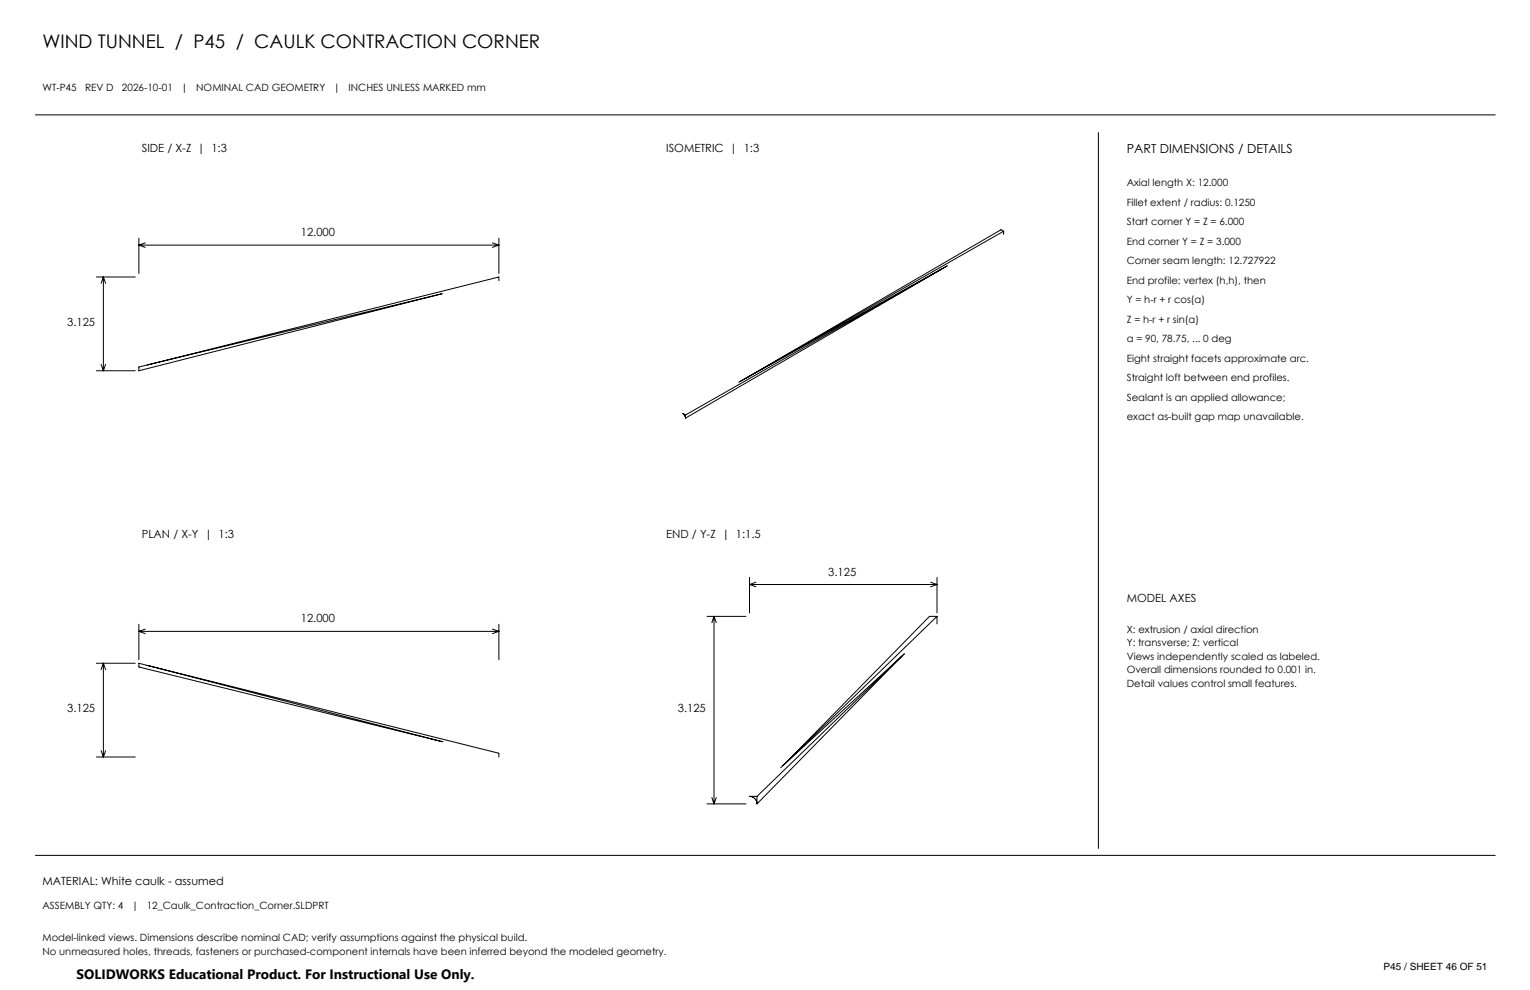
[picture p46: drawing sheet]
<svg xmlns="http://www.w3.org/2000/svg" width="432mm" height="279mm" viewBox="0 0 432 279" stroke-linecap="round" stroke-linejoin="round" font-family="sans-serif">
<defs><g id="words">
<text font-size="5.3" x="12" y="13.5">WIND TUNNEL / P45 / CAULK CONTRACTION CORNER</text>
<text font-size="3.8" x="21.6" y="276.3">SOLIDWORKS Educational Product. For Instructional Use Only.</text>
<text font-size="3.5" x="318" y="43.2">PART DIMENSIONS / DETAILS</text>
<g font-size="3.2">
<text x="40" y="42.9">SIDE / X-Z | 1:3</text>
<text x="188" y="42.9">ISOMETRIC | 1:3</text>
<text x="84.9" y="66.7">12.000</text>
<text x="19" y="91.9">3.125</text>
<text x="40" y="151.9">PLAN / X-Y | 1:3</text>
<text x="188" y="151.9">END / Y-Z | 1:1.5</text>
<text x="233.7" y="162.4">3.125</text>
<text x="318" y="169.9">MODEL AXES</text>
<text x="84.9" y="175.7">12.000</text>
<text x="19" y="200.9">3.125</text>
<text x="191.3" y="200.9">3.125</text>
<text x="12" y="249.9">MATERIAL: White caulk - assumed</text>
</g>
<g font-size="2.8">
<text x="12" y="25.6">WT-P45</text>
<text x="24" y="25.6">REV D</text>
<text x="34.4" y="25.6">2026-10-01</text>
<text x="51.1" y="25.6">|</text>
<text x="55.4" y="25.6">NOMINAL CAD GEOMETRY</text>
<text x="94.1" y="25.6">|</text>
<text x="98.4" y="25.6">INCHES UNLESS MARKED mm</text>
<text x="318" y="52.6">Axial length X: 12.000</text>
<text x="318" y="58.1">Fillet extent / radius: 0.1250</text>
<text x="318" y="63.6">Start corner Y = Z = 6.000</text>
<text x="318" y="69.1">End corner Y = Z = 3.000</text>
<text x="318" y="74.6">Corner seam length: 12.727922</text>
<text x="318" y="80.1">End profile: vertex (h,h), then</text>
<text x="318" y="85.6">Y = h-r + r cos(a)</text>
<text x="318" y="91.1">Z = h-r + r sin(a)</text>
<text x="318" y="96.6">a = 90, 78.75, ... 0 deg</text>
<text x="318" y="102.1">Eight straight facets approximate arc.</text>
<text x="318" y="107.6">Straight loft between end profiles.</text>
<text x="318" y="113.1">Sealant is an applied allowance;</text>
<text x="318" y="118.6">exact as-built gap map unavailable.</text>
<text x="318" y="178.6">X: extrusion / axial direction</text>
<text x="318" y="182.4">Y: transverse; Z: vertical</text>
<text x="318" y="186.3">Views independently scaled as labeled.</text>
<text x="318" y="190.1">Overall dimensions rounded to 0.001 in.</text>
<text x="318" y="193.9">Detail values control small features.</text>
<text x="12" y="256.6">ASSEMBLY QTY: 4</text>
<text x="37.2" y="256.6">|</text>
<text x="41.4" y="256.6">12_Caulk_Contraction_Corner.SLDPRT</text>
<text x="12" y="265.6">Model-linked views. Dimensions describe nominal CAD; verify assumptions against the physical build.</text>
<text x="12" y="269.4">No unmeasured holes, threads, fasteners or purchased-component internals have been inferred beyond the modeled geometry.</text>
<text x="390.5" y="273.8">P45 / SHEET 46 OF 51</text>
</g>
</g></defs>
<g fill="none" stroke="#000" stroke-width=".28">
<path d="M10 32.4h412M310 37.4v202M27.2 78.2h11M29.2 78.2v26.4M29.2 78.2l-.7 1.8M29.2 78.2l.6 1.8M39.2 67.2v10M39.2 69.2h101.6M39.2 69.2l1.8 .6M41 68.5l-1.8 .7M139 68.5l1.8 .7M140.8 67.2v10"/>
<path d="M140.8 79.2v-1l-99.2 24.8M140.8 69.2l-1.8 .6M265.6 76l-72.1 42M283.2 65.3l-74.5 42.4M283.2 65.3l-.7-.5-71.9 41.9M283.2 65.3v.8M27.2 104.6h11M28.5 102.8l.7 1.8M29.8 102.8l-.6 1.8M39.2 103.6l85.5-20.7-85.5 21.7zM193.5 117.1l-.8-.4 .6 .6 .2 .7M193.5 117.1v.9"/>
<path d="M208.5 107.9l58.8-32.9-73.8 42.1M39.2 176.2v10M39.2 178.2h101.6M39.2 178.2l1.8 .6M41 177.6l-1.8 .6M139 177.6l1.8 .6M140.8 176.2v10M140.8 178.2l-1.8 .6M199.5 174h11M201.5 174v52.9M201.5 174l-.6 1.8M201.5 174l.6 1.8"/>
<path d="M211.5 162.9v10.1M211.5 165h52.9M211.5 165l1.8 .6M213.3 164.3l-1.8 .7M262.6 164.3l1.8 .7M264.4 174l-43.4 42M264.4 162.9v10.1M264.4 174v2.1M264.4 174h-2.1l-40.1 40.8M264.4 165l-1.8 .6M27.2 187.2h11M29.2 187.2v26.4"/>
<path d="M29.2 187.2l-.7 1.8M29.2 187.2l.6 1.8M39.2 187.2l85.5 22.1-85.5-21.1zM41.6 187.8l99.2 24.8v1M254.5 185.3l-40.9 41.6M27.2 213.6h11M28.5 211.8l.7 1.8M29.8 211.8l-.6 1.8M124.7 209.3h.1M220.3 216.7l34.9-32.2-41.6 40.3M199.5 226.9h11M200.9 225.1l.6 1.8"/>
<path d="M202.1 225.1l-.6 1.8M213.6 224.8h-2.1a2.17 2.17 0 0 1 2.1 2.1M213.6 224.8v2.1M10 241.4h412"/>
</g>
<use href="#words"/>
</svg>
